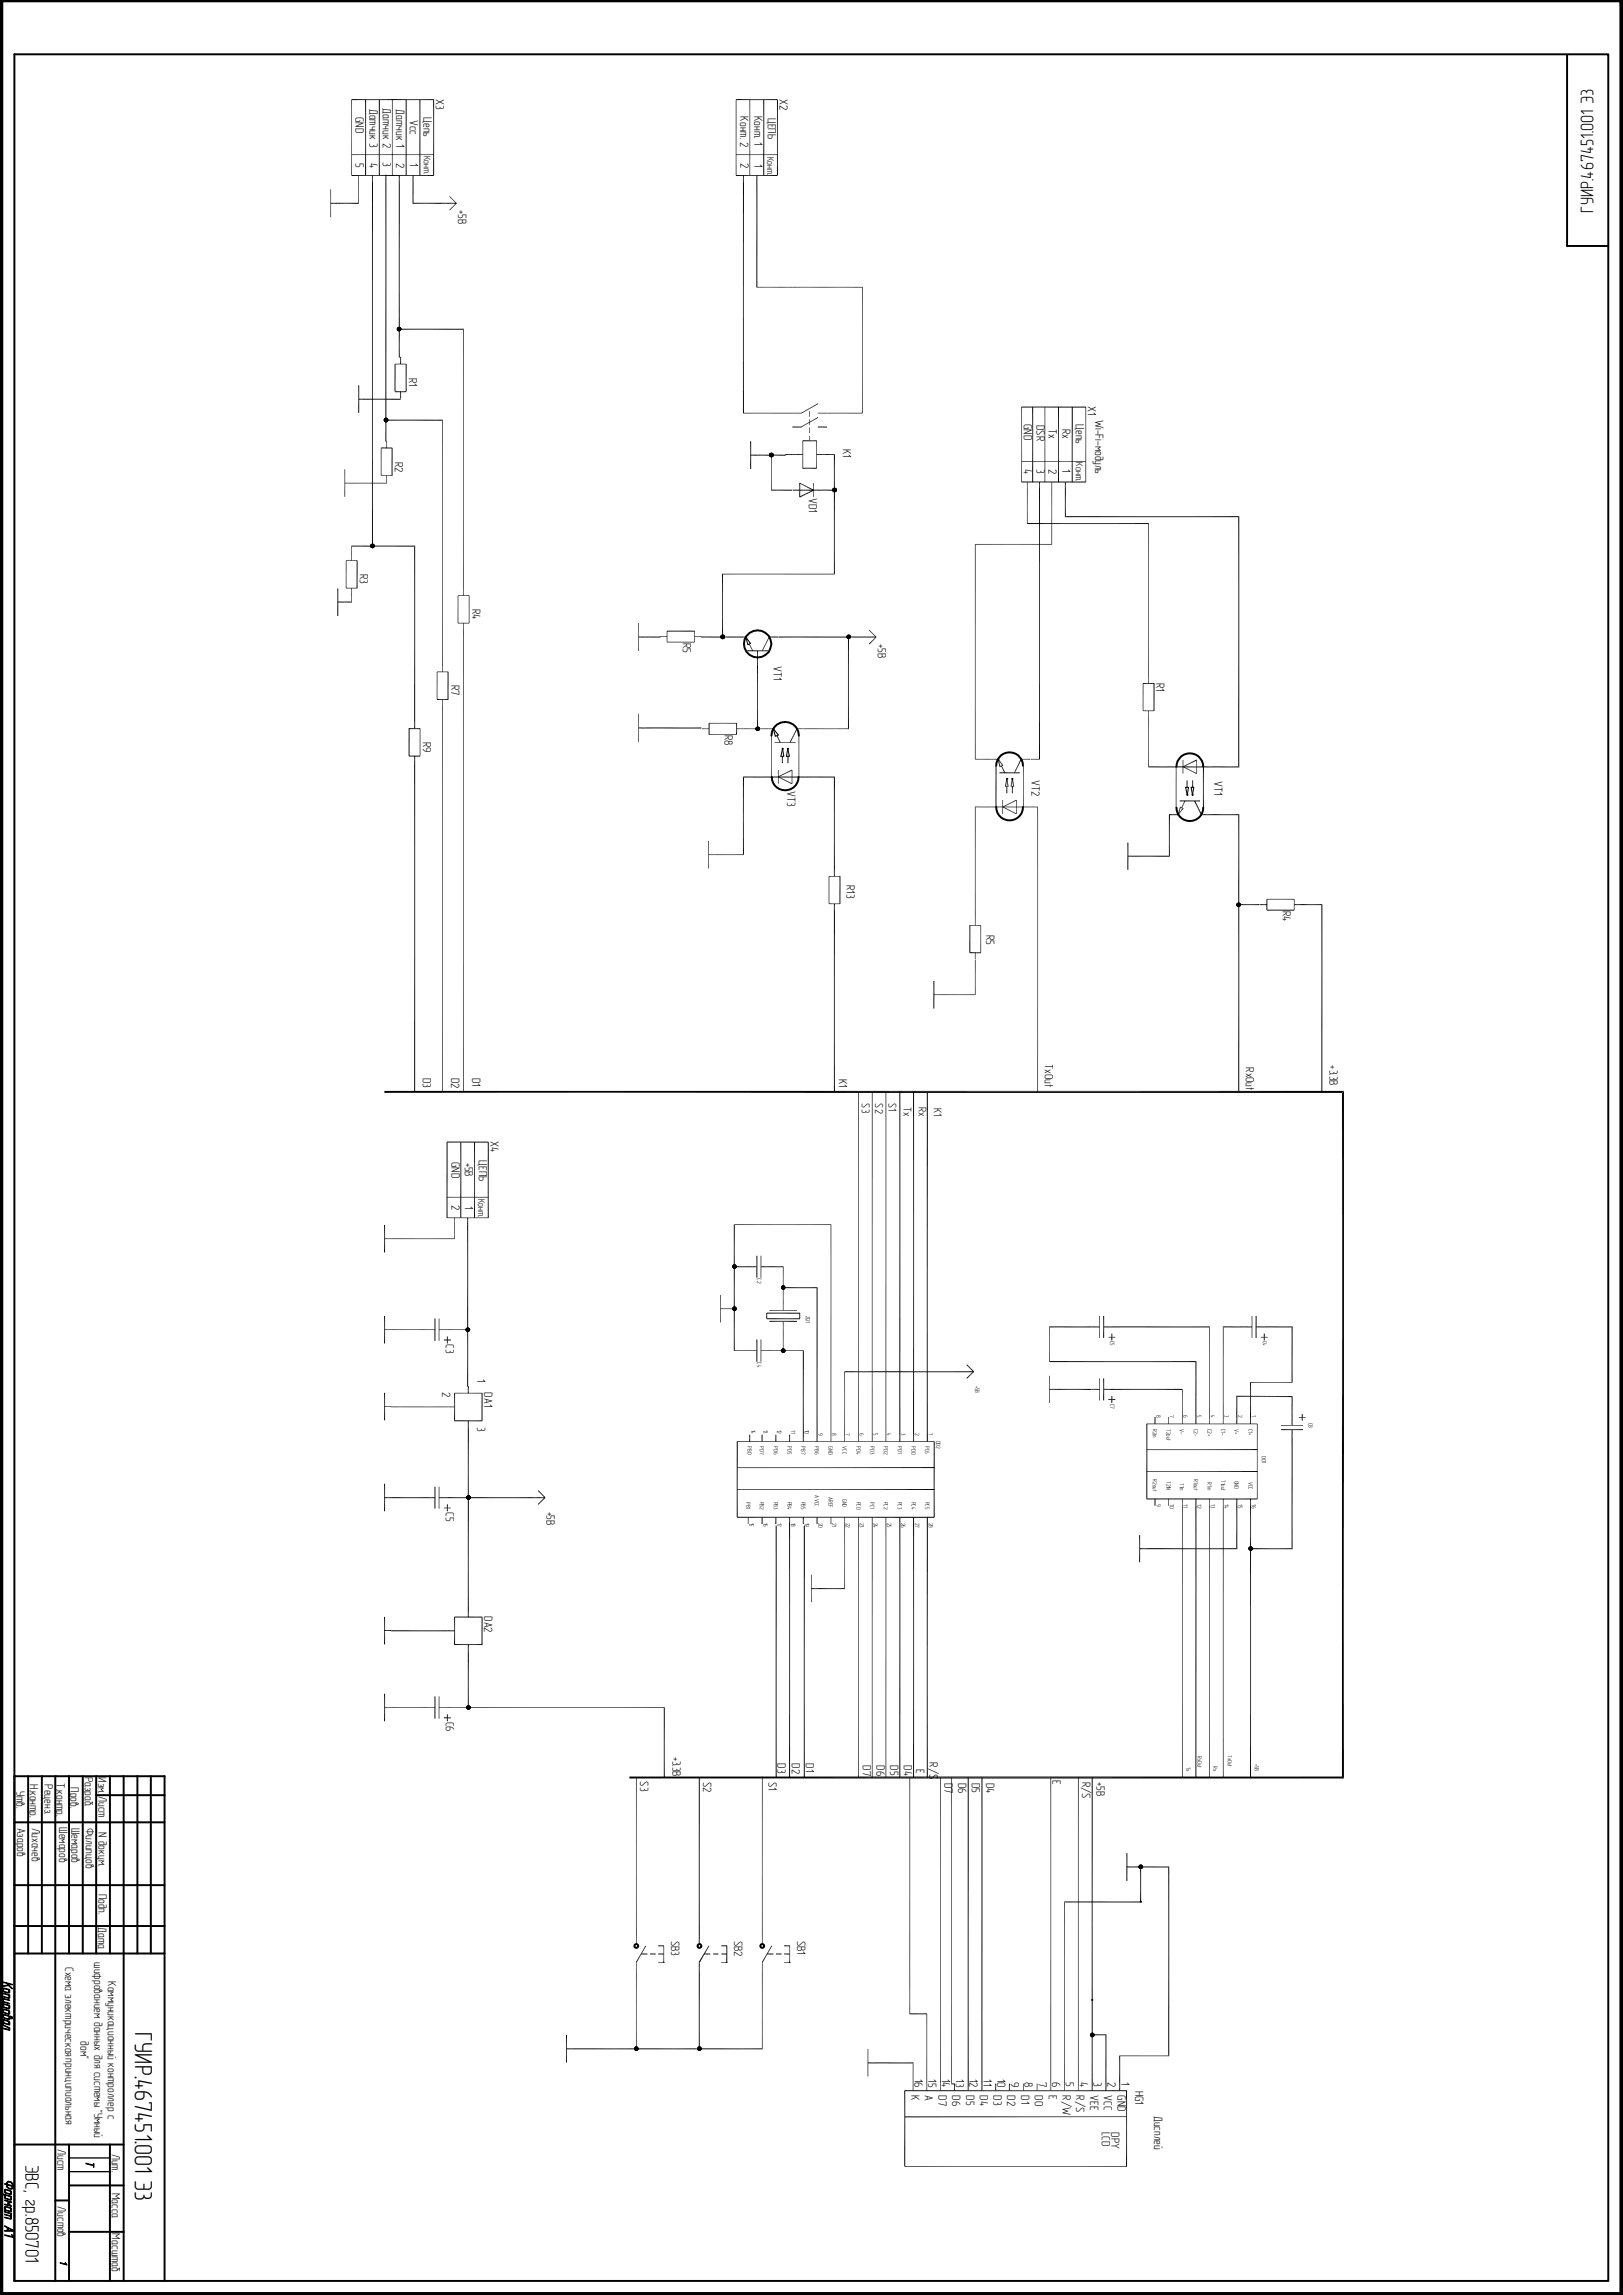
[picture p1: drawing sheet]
<svg xmlns="http://www.w3.org/2000/svg" width="210mm" height="297mm" viewBox="0 0 210 297" stroke-linecap="round" stroke-linejoin="round" font-family="sans-serif">
<defs><g id="words">
<text font-size="3.3" x="17.4" y="263" transform="rotate(90 17.4 263)">ГУИР.467451.001 Э3</text>
<text font-size="2.5" x="3.3" y="280.2" transform="rotate(90 3.3 280.2)">ЭВС, гр.850701</text>
<text font-size="2.4" x="206.2" y="27.5" transform="rotate(-90 206.2 27.5)">ГУИР.467451.001 Э3</text>
<g font-size="1.6">
<text x="46" y="15.2" transform="rotate(90 46 15.2)">GND</text>
<text x="47.8" y="14.1" transform="rotate(90 47.8 14.1)">Датчик 3</text>
<text x="49.5" y="14" transform="rotate(90 49.5 14)">Датчик 2</text>
<text x="51.3" y="14.1" transform="rotate(90 51.3 14.1)">Датчик 1</text>
<text x="53" y="15.5" transform="rotate(90 53 15.5)">Vcc</text>
<text x="54.8" y="15.2" transform="rotate(90 54.8 15.2)">Цепь</text>
<text x="56.4" y="12.8" transform="rotate(90 56.4 12.8)">X3</text>
<text x="95.8" y="15.1" transform="rotate(90 95.8 15.1)">Конт. 2</text>
<text x="97.6" y="15" transform="rotate(90 97.6 15)">Конт. 1</text>
<text x="99.4" y="15.3" transform="rotate(90 99.4 15.3)">ЦЕПЬ</text>
<text x="100.9" y="12.8" transform="rotate(90 100.9 12.8)">X2</text>
<text x="46" y="21" transform="rotate(90 46 21)">5</text>
<text x="47.8" y="21" transform="rotate(90 47.8 21)">4</text>
<text x="49.5" y="21" transform="rotate(90 49.5 21)">3</text>
<text x="51.3" y="21" transform="rotate(90 51.3 21)">2</text>
<text x="53" y="21" transform="rotate(90 53 21)">1</text>
<text x="95.8" y="21.1" transform="rotate(90 95.8 21.1)">2</text>
<text x="97.6" y="21.2" transform="rotate(90 97.6 21.2)">1</text>
<text x="59.3" y="27.2" transform="rotate(90 59.3 27.2)">+5B</text>
<text x="52.9" y="48.9" transform="rotate(90 52.9 48.9)">R1</text>
<text x="140.8" y="52.6" transform="rotate(90 140.8 52.6)">X1</text>
<text x="51.1" y="59.8" transform="rotate(90 51.1 59.8)">R2</text>
<text x="109" y="58.1" transform="rotate(90 109 58.1)">K1</text>
<text x="132.5" y="54.9" transform="rotate(90 132.5 54.9)">GND</text>
<text x="134.1" y="55" transform="rotate(90 134.1 55)">DSR</text>
<text x="135.7" y="55.5" transform="rotate(90 135.7 55.5)">Tx</text>
<text x="137.5" y="55.5" transform="rotate(90 137.5 55.5)">Rx</text>
<text x="139.2" y="54.9" transform="rotate(90 139.2 54.9)">Цепь</text>
<text x="141.7" y="54.3" transform="rotate(90 141.7 54.3)">Wi-Fi-модуль</text>
<text x="104.6" y="64.4" transform="rotate(90 104.6 64.4)">VD1</text>
<text x="132.5" y="60.7" transform="rotate(90 132.5 60.7)">4</text>
<text x="134.1" y="60.7" transform="rotate(90 134.1 60.7)">3</text>
<text x="135.7" y="60.7" transform="rotate(90 135.7 60.7)">2</text>
<text x="137.5" y="60.7" transform="rotate(90 137.5 60.7)">1</text>
<text x="46.6" y="74.3" transform="rotate(90 46.6 74.3)">R3</text>
<text x="61.1" y="78.8" transform="rotate(90 61.1 78.8)">R4</text>
<text x="88.3" y="83.2" transform="rotate(90 88.3 83.2)">R5</text>
<text x="113.6" y="83.4" transform="rotate(90 113.6 83.4)">+5B</text>
<text x="58.4" y="88.7" transform="rotate(90 58.4 88.7)">R7</text>
<text x="100.1" y="86.2" transform="rotate(90 100.1 86.2)">VT1</text>
<text x="149.6" y="88.3" transform="rotate(90 149.6 88.3)">R1</text>
<text x="93.8" y="95.1" transform="rotate(90 93.8 95.1)">R8</text>
<text x="54.7" y="96" transform="rotate(90 54.7 96)">R9</text>
<text x="133.5" y="100.9" transform="rotate(90 133.5 100.9)">VT2</text>
<text x="157.1" y="101.1" transform="rotate(90 157.1 101.1)">VT1</text>
<text x="101.9" y="102.3" transform="rotate(90 101.9 102.3)">VT3</text>
<text x="109.6" y="114.5" transform="rotate(90 109.6 114.5)">R13</text>
<text x="165.9" y="117.9" transform="rotate(90 165.9 117.9)">R4</text>
<text x="127.6" y="121" transform="rotate(90 127.6 121)">R5</text>
<text x="135.2" y="137.7" transform="rotate(90 135.2 137.7)">TxOut</text>
<text x="172" y="137.9" transform="rotate(90 172 137.9)">+3.3B</text>
<text x="54.7" y="139.5" transform="rotate(90 54.7 139.5)">D3</text>
<text x="58.4" y="139.5" transform="rotate(90 58.4 139.5)">D2</text>
<text x="61.1" y="139.5" transform="rotate(90 61.1 139.5)">D1</text>
<text x="108.5" y="139.7" transform="rotate(90 108.5 139.7)">K1</text>
<text x="161.2" y="138.1" transform="rotate(90 161.2 138.1)">RxOut</text>
<text x="63.5" y="147.7" transform="rotate(90 63.5 147.7)">X4</text>
<text x="58.4" y="150.4" transform="rotate(90 58.4 150.4)">GND</text>
<text x="58.4" y="156" transform="rotate(90 58.4 156)">2</text>
<text x="60.2" y="150.5" transform="rotate(90 60.2 150.5)">+5В</text>
<text x="62" y="150.2" transform="rotate(90 62 150.2)">ЦЕПЬ</text>
<text x="60.2" y="156.1" transform="rotate(90 60.2 156.1)">1</text>
<text x="57.7" y="173.9" transform="rotate(90 57.7 173.9)">C3</text>
<text x="61.8" y="178.4" transform="rotate(90 61.8 178.4)">1</text>
<text x="57.2" y="180.2" transform="rotate(90 57.2 180.2)">2</text>
<text x="61.8" y="184.7" transform="rotate(90 61.8 184.7)">3</text>
<text x="62.7" y="180.2" transform="rotate(90 62.7 180.2)">DA1</text>
<text x="57.7" y="195.7" transform="rotate(90 57.7 195.7)">C5</text>
<text x="70.7" y="195.6" transform="rotate(90 70.7 195.6)">+5B</text>
<text x="62.7" y="209.2" transform="rotate(90 62.7 209.2)">DA2</text>
<text x="57.7" y="222.8" transform="rotate(90 57.7 222.8)">C6</text>
<text x="87" y="227.3" transform="rotate(90 87 227.3)">+3.3B</text>
<text x="2.1" y="231.7" transform="rotate(90 2.1 231.7)">Утв.</text>
<text x="3.9" y="230.9" transform="rotate(90 3.9 230.9)">Н.контр.</text>
<text x="5.8" y="230.9" transform="rotate(90 5.8 230.9)">Реценз.</text>
<text x="7.3" y="230.8" transform="rotate(90 7.3 230.8)">Т.контр.</text>
<text x="9.1" y="231.3" transform="rotate(90 9.1 231.3)">Пров.</text>
<text x="11" y="229.9" transform="rotate(90 11 229.9)">Разраб.</text>
<text x="12.7" y="230" transform="rotate(90 12.7 230)">Изм.</text>
<text x="12.7" y="232.4" transform="rotate(90 12.7 232.4)">Лист</text>
<text x="82.8" y="230.5" transform="rotate(90 82.8 230.5)">S3</text>
<text x="91" y="230.6" transform="rotate(90 91 230.6)">S2</text>
<text x="99.4" y="230.6" transform="rotate(90 99.4 230.6)">S1</text>
<text x="100.6" y="228.2" transform="rotate(90 100.6 228.2)">D3</text>
<text x="102.4" y="228.2" transform="rotate(90 102.4 228.2)">D2</text>
<text x="104.3" y="228.2" transform="rotate(90 104.3 228.2)">D1</text>
<text x="111.6" y="228.5" transform="rotate(90 111.6 228.5)">D7</text>
<text x="113.4" y="228.5" transform="rotate(90 113.4 228.5)">D6</text>
<text x="115.2" y="228.5" transform="rotate(90 115.2 228.5)">D5</text>
<text x="117" y="228.5" transform="rotate(90 117 228.5)">D4</text>
<text x="118.5" y="228.9" transform="rotate(90 118.5 228.9)">E</text>
<text x="120.3" y="228.1" transform="rotate(90 120.3 228.1)">R/S</text>
<text x="122.2" y="230.7" transform="rotate(90 122.2 230.7)">D7</text>
<text x="124" y="230.7" transform="rotate(90 124 230.7)">D6</text>
<text x="125.8" y="230.7" transform="rotate(90 125.8 230.7)">D5</text>
<text x="127.6" y="230.7" transform="rotate(90 127.6 230.7)">D4</text>
<text x="136.2" y="230.4" transform="rotate(90 136.2 230.4)">E</text>
<text x="140" y="230.6" transform="rotate(90 140 230.6)">R/S</text>
<text x="141.9" y="230.7" transform="rotate(90 141.9 230.7)">+5B</text>
<text x="2.2" y="236.5" transform="rotate(90 2.2 236.5)">Азаров</text>
<text x="4.1" y="236.5" transform="rotate(90 4.1 236.5)">Лихачев</text>
<text x="7.7" y="236.5" transform="rotate(90 7.7 236.5)">Шемаров</text>
<text x="9.3" y="236.6" transform="rotate(90 9.3 236.6)">Шемаров</text>
<text x="11.1" y="236.5" transform="rotate(90 11.1 236.5)">Филипцов</text>
<text x="12.7" y="237.1" transform="rotate(90 12.7 237.1)">N докум.</text>
<text x="12.7" y="245.1" transform="rotate(90 12.7 245.1)">Подп.</text>
<text x="12.7" y="249.4" transform="rotate(90 12.7 249.4)">Дата</text>
<text x="86.9" y="251.2" transform="rotate(90 86.9 251.2)">SB3</text>
<text x="95" y="251.2" transform="rotate(90 95 251.2)">SB2</text>
<text x="103.2" y="251.2" transform="rotate(90 103.2 251.2)">SB1</text>
<text x="8.4" y="254.5" transform="rotate(90 8.4 254.5)">Схема электрическаяпринципиальная</text>
<text x="12.2" y="254" transform="rotate(90 12.2 254)">шифрованием данных для системы &quot;Умный</text>
<text x="14" y="256.4" transform="rotate(90 14 256.4)">Коммуникационный контроллер с</text>
<text x="10.4" y="264.2" transform="rotate(90 10.4 264.2)">дом&quot;</text>
<text x="118.3" y="269.1" transform="rotate(90 118.3 269.1)">16</text>
<text x="120.1" y="269.1" transform="rotate(90 120.1 269.1)">15</text>
<text x="121.9" y="269.1" transform="rotate(90 121.9 269.1)">14</text>
<text x="123.7" y="269.1" transform="rotate(90 123.7 269.1)">13</text>
<text x="125.5" y="269.1" transform="rotate(90 125.5 269.1)">12</text>
<text x="127.3" y="269.1" transform="rotate(90 127.3 269.1)">11</text>
<text x="129" y="269.1" transform="rotate(90 129 269.1)">10</text>
<text x="130.8" y="269.4" transform="rotate(90 130.8 269.4)">9</text>
<text x="132.6" y="269.4" transform="rotate(90 132.6 269.4)">8</text>
<text x="134.4" y="269.4" transform="rotate(90 134.4 269.4)">7</text>
<text x="136.1" y="269.4" transform="rotate(90 136.1 269.4)">6</text>
<text x="137.9" y="269.4" transform="rotate(90 137.9 269.4)">5</text>
<text x="139.7" y="269.4" transform="rotate(90 139.7 269.4)">4</text>
<text x="141.5" y="269.4" transform="rotate(90 141.5 269.4)">3</text>
<text x="143.3" y="269.4" transform="rotate(90 143.3 269.4)">2</text>
<text x="145.1" y="269.4" transform="rotate(90 145.1 269.4)">1</text>
<text x="117.9" y="271.2" transform="rotate(90 117.9 271.2)">K</text>
<text x="119.7" y="271.2" transform="rotate(90 119.7 271.2)">A</text>
<text x="121.5" y="271.2" transform="rotate(90 121.5 271.2)">D7</text>
<text x="123.2" y="271.2" transform="rotate(90 123.2 271.2)">D6</text>
<text x="125" y="271.2" transform="rotate(90 125 271.2)">D5</text>
<text x="126.8" y="271.2" transform="rotate(90 126.8 271.2)">D4</text>
<text x="128.6" y="271.2" transform="rotate(90 128.6 271.2)">D3</text>
<text x="130.3" y="271.2" transform="rotate(90 130.3 271.2)">D2</text>
<text x="132.1" y="271.2" transform="rotate(90 132.1 271.2)">D1</text>
<text x="133.9" y="271.2" transform="rotate(90 133.9 271.2)">D0</text>
<text x="135.7" y="271.2" transform="rotate(90 135.7 271.2)">E</text>
<text x="137.5" y="271.2" transform="rotate(90 137.5 271.2)">R/W</text>
<text x="139.3" y="271.2" transform="rotate(90 139.3 271.2)">R/S</text>
<text x="141.1" y="271.2" transform="rotate(90 141.1 271.2)">VEE</text>
<text x="142.6" y="275.9" transform="rotate(90 142.6 275.9)">LCD</text>
<text x="142.8" y="271.2" transform="rotate(90 142.8 271.2)">VCC</text>
<text x="143.8" y="275.9" transform="rotate(90 143.8 275.9)">DPY</text>
<text x="144.6" y="271.2" transform="rotate(90 144.6 271.2)">GND</text>
<text x="146.9" y="270.6" transform="rotate(90 146.9 270.6)">HG1</text>
<text x="149.3" y="273.8" transform="rotate(90 149.3 273.8)">Дисплей</text>
<text x="7.5" y="278.1" transform="rotate(90 7.5 278.1)">Лист</text>
<text x="14.5" y="278.7" transform="rotate(90 14.5 278.7)">Лит.</text>
<text x="7.5" y="285.5" transform="rotate(90 7.5 285.5)">Листов</text>
<text x="14.5" y="283.8" transform="rotate(90 14.5 283.8)">Масса</text>
<text x="14.5" y="289" transform="rotate(90 14.5 289)">Масштаб</text>
</g>
<g font-size="1.5">
<text x="111.5" y="142.8" transform="rotate(90 111.5 142.8)">S3</text>
<text x="113.2" y="142.8" transform="rotate(90 113.2 142.8)">S2</text>
<text x="115" y="142.8" transform="rotate(90 115 142.8)">S1</text>
<text x="116.9" y="143.2" transform="rotate(90 116.9 143.2)">Tx</text>
<text x="118.9" y="143.3" transform="rotate(90 118.9 143.3)">Rx</text>
<text x="120.8" y="143.3" transform="rotate(90 120.8 143.3)">K1</text>
</g>
<g font-size="1.3">
<text x="54.9" y="20.2" transform="rotate(90 54.9 20.2)">Конт.</text>
<text x="99.3" y="20.3" transform="rotate(90 99.3 20.3)">Конт.</text>
<text x="139.2" y="59.8" transform="rotate(90 139.2 59.8)">Конт.</text>
<text x="61.9" y="155.1" transform="rotate(90 61.9 155.1)">Конт.</text>
</g>
<g font-size=".8">
<text x="98" y="165.4" transform="rotate(90 98 165.4)">C2</text>
<text x="104.3" y="170.3" transform="rotate(90 104.3 170.3)">ZQ1</text>
<text x="143.7" y="173.6" transform="rotate(90 143.7 173.6)">C5</text>
<text x="163.4" y="173.6" transform="rotate(90 163.4 173.6)">C4</text>
<text x="98" y="176.3" transform="rotate(90 98 176.3)">C4</text>
<text x="126.2" y="179.3" transform="rotate(90 126.2 179.3)">+5B</text>
<text x="97.2" y="185" transform="rotate(90 97.2 185)">14</text>
<text x="98.8" y="185" transform="rotate(90 98.8 185)">13</text>
<text x="100.6" y="185" transform="rotate(90 100.6 185)">12</text>
<text x="102.4" y="185" transform="rotate(90 102.4 185)">11</text>
<text x="104.1" y="185" transform="rotate(90 104.1 185)">10</text>
<text x="105.9" y="185.4" transform="rotate(90 105.9 185.4)">9</text>
<text x="107.7" y="185.4" transform="rotate(90 107.7 185.4)">8</text>
<text x="109.5" y="185.4" transform="rotate(90 109.5 185.4)">7</text>
<text x="111.2" y="185.4" transform="rotate(90 111.2 185.4)">6</text>
<text x="113" y="185.4" transform="rotate(90 113 185.4)">5</text>
<text x="114.8" y="185.4" transform="rotate(90 114.8 185.4)">4</text>
<text x="116.6" y="185.4" transform="rotate(90 116.6 185.4)">3</text>
<text x="118.4" y="185.4" transform="rotate(90 118.4 185.4)">2</text>
<text x="120.2" y="185.4" transform="rotate(90 120.2 185.4)">1</text>
<text x="143.7" y="181.6" transform="rotate(90 143.7 181.6)">C7</text>
<text x="149.2" y="184.9" transform="rotate(90 149.2 184.9)">R2in</text>
<text x="149.6" y="183.2" transform="rotate(90 149.6 183.2)">8</text>
<text x="151" y="184.9" transform="rotate(90 151 184.9)">T2out</text>
<text x="151.4" y="183.2" transform="rotate(90 151.4 183.2)">7</text>
<text x="152.7" y="184.9" transform="rotate(90 152.7 184.9)">V-</text>
<text x="153.2" y="183.2" transform="rotate(90 153.2 183.2)">6</text>
<text x="154.5" y="184.9" transform="rotate(90 154.5 184.9)">C2-</text>
<text x="154.9" y="183.2" transform="rotate(90 154.9 183.2)">5</text>
<text x="156.2" y="184.9" transform="rotate(90 156.2 184.9)">C2+</text>
<text x="156.7" y="183.2" transform="rotate(90 156.7 183.2)">4</text>
<text x="158" y="184.9" transform="rotate(90 158 184.9)">C1-</text>
<text x="158.4" y="183.2" transform="rotate(90 158.4 183.2)">3</text>
<text x="159.8" y="184.9" transform="rotate(90 159.8 184.9)">V+</text>
<text x="160.2" y="183.2" transform="rotate(90 160.2 183.2)">2</text>
<text x="161.5" y="184.9" transform="rotate(90 161.5 184.9)">C1+</text>
<text x="162" y="183.2" transform="rotate(90 162 183.2)">1</text>
<text x="169.3" y="184.1" transform="rotate(90 169.3 184.1)">C8</text>
<text x="96.7" y="187.2" transform="rotate(90 96.7 187.2)">PB0</text>
<text x="98.3" y="187.2" transform="rotate(90 98.3 187.2)">PD7</text>
<text x="100.1" y="187.2" transform="rotate(90 100.1 187.2)">PD6</text>
<text x="101.9" y="187.2" transform="rotate(90 101.9 187.2)">PD5</text>
<text x="103.7" y="187.2" transform="rotate(90 103.7 187.2)">PB7</text>
<text x="105.4" y="187.2" transform="rotate(90 105.4 187.2)">PB6</text>
<text x="107.2" y="187.2" transform="rotate(90 107.2 187.2)">GND</text>
<text x="109" y="187.2" transform="rotate(90 109 187.2)">VCC</text>
<text x="110.8" y="187.2" transform="rotate(90 110.8 187.2)">PD4</text>
<text x="112.6" y="187.2" transform="rotate(90 112.6 187.2)">PD3</text>
<text x="114.4" y="187.2" transform="rotate(90 114.4 187.2)">PD2</text>
<text x="116.2" y="187.2" transform="rotate(90 116.2 187.2)">PD1</text>
<text x="117.9" y="187.2" transform="rotate(90 117.9 187.2)">PD0</text>
<text x="119.7" y="187.2" transform="rotate(90 119.7 187.2)">PC6</text>
<text x="121.2" y="186.5" transform="rotate(90 121.2 186.5)">DD2</text>
<text x="149.2" y="191.5" transform="rotate(90 149.2 191.5)">R2out</text>
<text x="151" y="191.7" transform="rotate(90 151 191.7)">T2IN</text>
<text x="152.7" y="191.9" transform="rotate(90 152.7 191.9)">T1in</text>
<text x="154.5" y="191.5" transform="rotate(90 154.5 191.5)">R1out</text>
<text x="156.2" y="191.8" transform="rotate(90 156.2 191.8)">R1in</text>
<text x="158" y="191.5" transform="rotate(90 158 191.5)">T1out</text>
<text x="159.8" y="191.6" transform="rotate(90 159.8 191.6)">GND</text>
<text x="161.5" y="191.8" transform="rotate(90 161.5 191.8)">VCC</text>
<text x="163.3" y="188.4" transform="rotate(90 163.3 188.4)">DD1</text>
<text x="96.6" y="194.3" transform="rotate(90 96.6 194.3)">PB1</text>
<text x="97" y="197.1" transform="rotate(90 97 197.1)">15</text>
<text x="98.3" y="194.3" transform="rotate(90 98.3 194.3)">PB2</text>
<text x="98.8" y="197.1" transform="rotate(90 98.8 197.1)">16</text>
<text x="100.1" y="194.3" transform="rotate(90 100.1 194.3)">PB3</text>
<text x="100.6" y="197.1" transform="rotate(90 100.6 197.1)">17</text>
<text x="101.9" y="194.3" transform="rotate(90 101.9 194.3)">PB4</text>
<text x="102.4" y="197.1" transform="rotate(90 102.4 197.1)">18</text>
<text x="103.7" y="194.3" transform="rotate(90 103.7 194.3)">PB5</text>
<text x="104.1" y="197.1" transform="rotate(90 104.1 197.1)">19</text>
<text x="105.4" y="193.5" transform="rotate(90 105.4 193.5)">AVCC</text>
<text x="105.9" y="197.1" transform="rotate(90 105.9 197.1)">20</text>
<text x="107.2" y="193.7" transform="rotate(90 107.2 193.7)">AREF</text>
<text x="107.7" y="197.1" transform="rotate(90 107.7 197.1)">21</text>
<text x="109" y="194" transform="rotate(90 109 194)">GND</text>
<text x="109.5" y="197.1" transform="rotate(90 109.5 197.1)">22</text>
<text x="110.8" y="194.3" transform="rotate(90 110.8 194.3)">PC0</text>
<text x="111.2" y="197.1" transform="rotate(90 111.2 197.1)">23</text>
<text x="112.6" y="194.3" transform="rotate(90 112.6 194.3)">PC1</text>
<text x="113" y="197.1" transform="rotate(90 113 197.1)">24</text>
<text x="114.4" y="194.3" transform="rotate(90 114.4 194.3)">PC2</text>
<text x="114.8" y="197.1" transform="rotate(90 114.8 197.1)">25</text>
<text x="116.2" y="194.3" transform="rotate(90 116.2 194.3)">PC3</text>
<text x="116.6" y="197.1" transform="rotate(90 116.6 197.1)">26</text>
<text x="117.9" y="194.3" transform="rotate(90 117.9 194.3)">PC4</text>
<text x="118.4" y="197.1" transform="rotate(90 118.4 197.1)">27</text>
<text x="119.7" y="194.3" transform="rotate(90 119.7 194.3)">PC5</text>
<text x="120.2" y="197.1" transform="rotate(90 120.2 197.1)">28</text>
<text x="149.6" y="194.7" transform="rotate(90 149.6 194.7)">9</text>
<text x="151.4" y="194.7" transform="rotate(90 151.4 194.7)">10</text>
<text x="153.2" y="194.7" transform="rotate(90 153.2 194.7)">11</text>
<text x="154.9" y="194.7" transform="rotate(90 154.9 194.7)">12</text>
<text x="156.7" y="194.7" transform="rotate(90 156.7 194.7)">13</text>
<text x="158.4" y="194.7" transform="rotate(90 158.4 194.7)">14</text>
<text x="160.2" y="194.7" transform="rotate(90 160.2 194.7)">15</text>
<text x="162" y="194.7" transform="rotate(90 162 194.7)">16</text>
<text x="155" y="227.3" transform="rotate(90 155 227.3)">RxOut</text>
<text x="158.9" y="227.2" transform="rotate(90 158.9 227.2)">TxOut</text>
<text x="153.5" y="228.6" transform="rotate(90 153.5 228.6)">Tx</text>
<text x="157" y="228.6" transform="rotate(90 157 228.6)">Rx</text>
<text x="162.4" y="228.3" transform="rotate(90 162.4 228.3)">+5B</text>
</g>
</g></defs>
<g fill="#000" stroke="#000" stroke-width=".13">
<path d="M.4 257l.7-.1v.1l-.7 .1z" fill-rule="evenodd"/>
<path d="M.5 257.3l.7 .2-.1 .3v-.3l-.6-.1z" fill-rule="evenodd"/>
<path d="M.4 258.4l.7 .1 .1 .1-.8-.2z" fill-rule="evenodd"/>
<path d="M.5 259.4v.4h.6l.1 .2-.7-.2z" fill-rule="evenodd"/>
<path d="M.4 257.3h.1v.4l.6 .2 .1-.4 .1 .4h-.2l-.6-.1-.1-.1z" fill-rule="evenodd"/>
<path d="M.4 257.9l.8 .2 .1 .4-.1 .1-.1-.4z" fill-rule="evenodd"/>
<path d="M.4 258.7l.1 .3 .8 .3-.9-.2z" fill-rule="evenodd"/>
<path d="M.5 258.7l.8 .2-.8-.1z" fill-rule="evenodd"/>
<path d="M.1 259.2l1.1 .3v.5l-.1-.4-.6-.2v.4l-.1-.1v-.3l-.3-.1z" fill-rule="evenodd"/>
<path d="M.8 256.7l.8 .7z" fill-rule="evenodd"/>
<path d="M.4 256.5l1.2 .3v.1l-1.2-.3z" fill-rule="evenodd"/>
<path d="M.4 261.8v.2z" fill-rule="evenodd"/>
<path d="M.5 260l.6 .2v.3v-.2l-.5-.2-.1 .1z" fill-rule="evenodd"/>
<path d="M.4 260.7h.1v.4l.6 .2v-.1l.1 .2-.7-.2-.1-.1z" fill-rule="evenodd"/>
<path d="M.4 261.4h.2l.5 .1v.5v-.4l-.5-.1h-.1l-.1 .5z" fill-rule="evenodd"/>
<path d="M.4 262.5l.7 .1 .1 .2-.8-.2z" fill-rule="evenodd"/>
<path d="M.4 260l.1 .4 .6 .2 .1-.4 .1 .1-.1 .3-.1 .1-.6-.2-.1-.1z" fill-rule="evenodd"/>
<path d="M.5 261.5v.3l.6 .2 .1-.4 .1 .4-.8-.1z" fill-rule="evenodd"/>
<path d="M.4 262l.8 .4 .1 .3-.2-.1v-.1z" fill-rule="evenodd"/>
<path d="M.5 260.7l1 .2v.2l-.2-.1-.1 .4-.1-.5-.5-.1-.1 .1z" fill-rule="evenodd"/>
<path d="M1.3 261l.1 .2 .1-.2a.17 .17 0 0 1 0 .3 .17 .17 0 0 1-.2-.2z" fill-rule="evenodd"/>
<path d="M.6 286v.1z" fill-rule="evenodd"/>
<path d="M.7 283.3l.7 .2v.3v-.2l-.6-.2-.1 .1z" fill-rule="evenodd"/>
<path d="M.7 284.1v.4l.6 .1h.1v.1l-.7-.1z" fill-rule="evenodd"/>
<path d="M.6 285.6l.2-.1 .6 .2v.5v-.4l-.6-.2h-.1l-.1 .5z" fill-rule="evenodd"/>
<path d="M.6 286.6l.8 .2v.1l-.8-.3z" fill-rule="evenodd"/>
<path d="M.6 286.9l.7 .2 .1-.1v.2l-.8-.2z" fill-rule="evenodd"/>
<path d="M.6 285.2l.7 .2 .1 .1-.8-.2z" fill-rule="evenodd"/>
<path d="M.6 284.7l.8 .2-.8-.1z" fill-rule="evenodd"/>
<path d="M.6 283.3l.1 .5 .6 .1h.1v-.4l.1 .5h-.2l-.6-.2h-.1z" fill-rule="evenodd"/>
<path d="M.2 283.9l1.3 .3v.5h-.1v-.4l-.7-.2v.4l-.1-.1v-.3z" fill-rule="evenodd"/>
<path d="M1 285.1l.5-.2v.1l-.4 .2z" fill-rule="evenodd"/>
<path d="M1 285.1l.5 .4z" fill-rule="evenodd"/>
<path d="M.7 285.7v.3l.7 .2v-.4h.1v.5l-.8-.2z" fill-rule="evenodd"/>
<path d="M.6 286.2l.9 .3-.1 .7v-.7l-.8-.2z" fill-rule="evenodd"/>
<path d="M.9 282.6v.1l.7 .2v.1l-.7-.2z" fill-rule="evenodd"/>
<path d="M.9 282.8a.41 .41 0 0 0 .7 .3v-.2v.4a.58 .58 0 0 1-.7-.2z" fill-rule="evenodd"/>
<path d="M.6 288.7h.3l.2-.3v.3h.6l.1 .1h-1.2z" fill-rule="evenodd"/>
<path d="M.6 289.2l1.1 .3 .1 .1-1.2-.3z" fill-rule="evenodd"/>
<path d="M.6 282.6l.2 .1a.37 .37 0 0 1 .3-.4 .37 .37 0 0 1 .4 .1l.2 .5h.2v.1h-.2l-.1 .3v-.6a.37 .37 0 0 0-.3-.3 .37 .37 0 0 0-.4 .2v.5l-.1-.4z" fill-rule="evenodd"/>
<path d="M.6 288.1l1.3 .7-.8-.4-.2 .3v-.4z" fill-rule="evenodd"/>
<path d="M1.5 289.2l.4 .4z" fill-rule="evenodd"/>
<path d="M7.8 292.8l.8 .3-.8-.2z" fill-rule="evenodd"/>
<path d="M8.4 292.8l.2 .3z" fill-rule="evenodd"/>
<path d="M11.1 280l1 .2v-.2v.5v-.2z" fill-rule="evenodd"/>
</g>
<g fill="none" stroke="#000" stroke-width=".25">
<path d="M1.9 7h206.2v288.2h-206.2zM202.8 7.1v24.7h5.3M48.1 70.5h.2l.1 .2-.1 .1h-.2l-.1-.1 .1-.2h.1l.2 .2-.2 .1h-.1l-.1-.1zM96.5 82.5h.1M99.8 95.2a1.78 1.78 0 0 1 1.8-1.8 1.78 1.78 0 0 1 1.8 1.8M100.1 94.3h.1M101.3 96.9h.1M101.9 96.9h.1M128.9 99.1a1.74 1.74 0 0 1 1.7-1.7 1.74 1.74 0 0 1 1.8 1.7M129.2 98.3h.1M152.2 99.2a1.74 1.74 0 0 1 1.8-1.7 1.74 1.74 0 0 1 1.7 1.7M99.9 100.5a1.74 1.74 0 0 0 1.7 1.8 1.74 1.74 0 0 0 1.7-1.8"/>
<path d="M128.9 104.4a1.74 1.74 0 0 0 1.7 1.8 1.74 1.74 0 0 0 1.8-1.8M130.3 100.8h.1M131 100.8h.1M152.2 104.5a1.74 1.74 0 0 0 1.8 1.8 1.74 1.74 0 0 0 1.7-1.8M152.4 105.4h.1M153.6 102.9h.1M154.3 102.9h.1M49.7 141.3h124.2M173.8 141.2v89M1.9 235.8h19.4M1.9 229.9h19.4v65.3M3.6 229.9v22.9"/>
<path d="M5.4 229.9v22.9M7.2 229.9v65.3M8.9 229.9v22.9M10.7 229.9v22.9M12.4 229.9v22.9M12.4 232.3h8.9M14.2 229.9v22.9M16 229.9v65.3M17.8 229.9v22.9M19.5 229.9v22.9M81.4 230h92.5M1.9 244h19.4"/>
<path d="M1.9 249.3h19.4M1.9 252.8h19.4M141.3 258.8h.1M147.6 246.1h.1M1.9 277.5h14.1M8.9 277.5v17.7M14.2 277.5v17.7M141.3 263.4h.1M7.2 284.8h1.7M8.9 282.8h7.1M8.9 288.8h7.1"/>
<circle cx="49.9" cy="54.4" r=".17"/>
<circle cx="51.7" cy="42.6" r=".16"/>
<circle cx="99.8" cy="58.9" r=".17"/>
<circle cx="108" cy="63.4" r=".17"/>
<circle cx="93.5" cy="82.4" r=".17"/>
<circle cx="98" cy="83.3" r="1.76"/>
<circle cx="98.1" cy="94.3" r=".16"/>
<circle cx="109.8" cy="82.4" r=".16"/>
<circle cx="160.3" cy="117.1" r=".16"/>
<circle cx="60.5" cy="172.1" r=".16"/>
<circle cx="95" cy="169.4" r=".16"/>
<circle cx="95" cy="163.9" r=".16"/>
<circle cx="101.4" cy="166.6" r=".16"/>
<circle cx="101.4" cy="174.8" r=".16"/>
<circle cx="60.6" cy="193.8" r=".16"/>
<circle cx="161.9" cy="200.4" r=".16"/>
<circle cx="60.6" cy="221" r=".16"/>
<circle cx="82.3" cy="251.8" r=".25"/>
<circle cx="90.5" cy="251.8" r=".25"/>
<circle cx="98.6" cy="251.8" r=".25"/>
<circle cx="147.6" cy="241.6" r=".16"/>
<circle cx="82.3" cy="265.1" r=".16"/>
<circle cx="90.5" cy="265.1" r=".16"/>
<circle cx="141.4" cy="263.4" r=".16"/>
</g>
<path d="M8.9 279.3h5.3M8.9 281.1h5.3" fill="none" stroke="#000" stroke-width=".17"/>
<path d="M.1 0h209.7v296.9h-209.7z" fill="none" stroke="#000" stroke-width=".59"/>
<g fill="#000">
<path d="M42.8 26.2h.9l-.9 .2zM42.8 26.4l.9-.2v.2zM46.4 22.7v.9zM48.1 22.7l.2 .9h-.2zM48.1 22.7h.2v.9zM49.9 22.6l.1 .9h-.1zM49.9 22.6h.1v.9zM51.6 22.7l.1 .9h-.1zM51.6 22.7h.1v.9zM53.4 22.7l.1 .9h-.1zM53.4 22.7h.1v.9zM57.3 26.4l.9-.2v.2z"/>
<path d="M57.3 26.2h.9l-.9 .2zM58.2 26.2h.9l-.9 .2zM58.2 26.4l.9-.2v.2zM59 26.3l-.8 .9h-.1zM58.1 25.4l1 .9h-.1zM59 26.3h.1l-.9 .9zM58.1 25.4h.1l.9 .9zM96.1 22.7l.2 .9h-.2zM96.1 22.7h.2v.9zM97.9 22.7l.1 .9h-.1zM97.9 22.7h.1v.9zM101.6 37.2l.9-.1v.1z"/>
<path d="M101.6 37.1h.9l-.9 .1zM46.4 51.6h.9l-.9 .1zM46.4 51.7l.9-.1v.1zM49.7 54.4h.3l-.2 .1zM49.8 54.3l.2 .1h-.3zM50 54.4v.2l-.2-.1zM49.9 57.1l.1-.1v.1zM50 54.4l.1 .1-.1 .1zM49.8 54.3l.2-.1v.2zM50 57.1l.1 .9h-.1zM49.9 57.1l.1-.1zM50 54.4h.1v.1z"/>
<path d="M50 54.2l.1 .1-.1 .1zM50 57.1h.1v.9zM50.1 54.3v.1h-.1zM49.3 58l1.5-.1v.1zM49.3 57.9h1.5l-1.5 .1zM51.1 50.6h1.4l-1.4 .2zM51.1 50.8l1.4-.2v.2zM51.1 47.1h1.4l-1.4 .1zM51.1 47.2l1.4-.1v.1zM51.5 42.6h.1l-.1 .2zM51.5 42.5l.1 .1h-.1zM51.6 42.6v.2h-.1z"/>
<path d="M51.6 46.3l.3-.1v.1zM51.6 42.6l.2 .2h-.2zM51.5 42.5l.1-.1v.2zM51.6 46.3l.3-.1zM51.6 42.6h.3l-.1 .2zM51.6 42.4l.2 .1-.2 .1zM51.8 50.7l.1 .9h-.1zM51.8 46.2l.1 .9h-.1zM51.8 42.5l.1 .1h-.3zM51.8 50.7h.1v.9zM51.8 46.2h.1v.9zM97.1 58.8h.9l-.9 .2z"/>
<path d="M97.1 59l.9-.2v.2zM98 58.8h1.8l-1.8 .2zM98 59l1.8-.2v.2zM99.7 58.9h.1l-.1 .1zM99.7 58.8l.1 .1h-.1zM99.7 59l.1-.1v.2zM99.8 58.9l.1 .1-.1 .1zM99.7 58.8l.1-.1v.2zM99.8 58.8h1.8l-1.8 .2zM99.8 59l1.8-.2 .1 .2zM99.8 58.9h.2l-.1 .1zM99.8 58.7l.1 .1-.1 .1z"/>
<path d="M99.8 58.9l.1-.1 .1 .1zM101.6 58.8l.1 .2zM101.6 58.8h.9l-.8 .1zM101.7 58.9l.8-.1v.1zM102.5 58.9l.9-.1v.1zM102.5 58.8h.9l-.9 .1zM102.5 53.5l.9-.1v.1zM102.5 53.4h.9l-.9 .1zM102.5 55.3l.9-.1v.1zM102.5 55.2h.9l-.9 .1zM103.7 55.2l2.1-1.2-2.1 1.3zM103.7 53.4l2.1-1.2-2.1 1.3z"/>
<path d="M103.7 55.3l2.1-1.3 .1 .1zM103.4 55.3l.3-.1v.1zM103.4 55.2h.3l-.3 .1zM103.4 53.5l.3-.1v.1zM103.4 53.4h.3l-.3 .1zM103.7 53.5l2.1-1.3 .1 .1zM103.9 57h1.8l-1.8 .1zM103.9 57.1l1.8-.1v.1zM103.4 58.9l.5-.1v.1zM103.4 58.8h.5l-.5 .1zM104.7 53.2l.1 .7h-.1zM104.7 55.3l.1 .7h-.1z"/>
<path d="M104.7 54.3l.1 .7h-.1zM104.7 56.4l.1 .6h-.1zM104.7 53.2h.1v.7zM104.7 55.3h.1v.7zM104.7 54.3h.1v.7zM104.7 56.4h.1v.6zM105.7 58.8h.4l-.4 .1zM105.7 58.9l.4-.1v.1zM106.1 58.8h.9l-.9 .1zM106.1 58.9l.9-.1v.1zM106.1 53.4h.9l-.9 .1zM106.1 53.5l.9-.1v.1z"/>
<path d="M106.1 55.2h.9l-.9 .1zM106.1 55.3l.9-.1v.1zM105.8 55.3l.3-.1v.1zM105.8 55.2h.3l-.3 .1zM105.8 53.5l.3-.1v.1zM105.8 53.4h.3l-.3 .1zM107 58.8h1l-1 .1zM107 58.9l1-.1-.1 .1zM43.7 77.9h.9l-.9 .1zM43.7 78l.9-.1v.1zM44.6 62.5h.9l-.9 .1zM44.6 62.6l.9-.1v.1z"/>
<path d="M44.8 76.1h1.4l-1.4 .1zM44.8 76.2l1.4-.1v.1zM44.8 72.5h1.4l-1.4 .1zM44.8 72.6l1.4-.1v.1zM45.5 76.1l.1 .9h-.1zM45.5 71.7l.1 .9h-.1zM45.5 77l.1 1-.1-.1zM44.6 77.9h.9l-.9 .1zM45.5 70.6l.1 1.1h-.1zM45.5 76.1h.1v.9zM45.5 71.7h.1v.9zM45.5 77h.1v1z"/>
<path d="M44.6 78l.9-.1 .1 .1zM45.5 70.6l.1 .1v1zM48 70.7h.2l-.2 .1zM48 70.5l.2 .2h-.2zM48 70.8l.2-.1v.2zM48.2 70.7l.1 .1-.1 .1zM48 70.5h.2v.2zM48.2 70.7h.2l-.1 .1zM48.2 70.5h.1l-.1 .2zM48.3 70.5l.1 .2h-.2zM50 61.6l.1 .8h-.1zM50 62.4l.1 .2z"/>
<path d="M50 61.6h.1v.8zM50 62.4h.1v.2zM49.3 61.6l1.5-.1v.1zM49.3 61.5h1.5l-1.5 .1zM59.3 77h1.4l-1.4 .1zM59.3 77.1l1.4-.1v.1zM59.9 76.2l.1 .9h-.1zM59.9 76.2h.1v.9zM103.4 62.5l.1 1.8h-.1zM103.5 64.3l1.7-.9-1.7 1zM102.6 63.5l.9-.1v.1zM102.6 63.4h.9l-.9 .1z"/>
<path d="M103.5 63.4h1.8l-1.8 .1zM103.5 63.5l1.8-.1v.1zM103.5 64.4l1.7-1 .1 .1zM103.4 62.5h.1v1.8zM103.9 60.5h1.8l-1.8 .2zM103.9 60.7l1.8-.2v.2zM105.2 62.5l.1 1.8h-.1zM103.5 62.6l1.8 .8-.1 .1zM105.3 63.4h.9l-.9 .1zM105.3 63.5l.9-.1v.1zM103.5 62.5l1.8 .9-1.8-.8zM105.2 62.5h.1v1.8z"/>
<path d="M107.8 63.4h.2l-.1 .1zM107.9 63.3l.1 .1h-.2zM108 63.4v.2l-.1-.1zM106.2 63.4h1.7l-1.7 .1zM108 63.4l.1 .1-.1 .1zM107.9 63.3l.1-.1v.2zM106.2 63.5l1.7-.1 .1 .1zM108 63.4h.2l-.1 .1zM108 63.2l.1 .1-.1 .1zM108 63.4l.1-.1 .1 .1zM132.9 62.4l.1 .9h-.1zM132.9 62.4h.1v.9z"/>
<path d="M134.5 62.4l.1 .9h-.1zM134.5 62.4h.1v.9zM136.1 62.4v.9zM137.8 62.4l.1 .9h-.1zM137.8 62.4h.1v.9zM52.9 97.8h1.5l-1.5 .1zM52.9 97.9l1.5-.1v.1zM52.9 94.2h1.5l-1.5 .2zM52.9 94.4l1.5-.2v.2zM53.6 97.8l.1 1h-.1zM53.6 93.4l.1 .9h-.1zM53.6 97.8h.1v1z"/>
<path d="M53.6 93.4h.1v.9zM56.6 90.5h1.4l-1.4 .1zM56.6 90.6l1.4-.1v.1zM56.6 86.9h1.4l-1.4 .1zM56.6 87l1.4-.1v.1zM57.2 90.5l.1 .9h-.1zM57.2 86.1l.1 .9h-.1zM57.2 90.5h.1v.9zM57.2 86.1h.1v.9zM59.3 80.6h1.4l-1.4 .1zM59.3 80.7l1.4-.1v.1zM59.9 80.6l.1 .9h-.1z"/>
<path d="M59.9 80.6h.1v.9zM82.6 82.4h.9l-.9 .1zM82.6 82.5l.9-.1v.1zM82.6 94.1h.9l-.9 .2zM82.6 94.3l.9-.2v.2zM83.5 82.4h1.9l-1.9 .1zM83.5 82.5l1.9-.1 .1 .1zM85.4 82.4h.1v.1zM86.3 81.7l.1 1.4h-.1zM85.4 82.4l.9-.1v.1zM85.4 82.3h.9l-.9 .1zM86.3 81.7h.1v1.4z"/>
<path d="M89.8 81.7l.1 1.4h-.1zM89.9 82.3h.9l-.9 .1zM89.9 82.4l.9-.1v.1zM89.8 81.7h.1v1.4zM90.7 82.4h.1l-.1 .1zM91.7 93.6l.1 1.4h-.1zM90.8 94.4l.9-.1v.1zM90.8 94.3h.9l-.9 .1zM91.7 93.6h.1v1.4zM93.3 82.5h.2l-.2 .1zM93.3 82.3l.2 .2h-.2zM93.5 82.5v.1h-.2z"/>
<path d="M93.5 82.5l.1 .1h-.1zM93.3 82.3h.2v.2zM93.5 82.5h.2l-.1 .1zM93.5 82.3h.1l-.1 .2zM93.5 82.5l.1-.2 .1 .2zM95.2 93.6l.2 1.4h-.2zM95.3 94.3h.9l-.9 .1zM95.3 94.4l.9-.1v.1zM93.5 82.5l1.8-.1v.1zM93.5 82.4h1.8l-1.8 .1zM95.2 93.6h.2v1.4zM95.3 82.5l.9-.1v.1z"/>
<path d="M95.3 82.4h.9l-.9 .1zM96.2 82.5l.3-.1v.1zM96.2 82.4h.3l-.3 .1zM96.9 83.4l.6 .8h-.1zM96.9 83.4l.1-.1 .5 .9zM97.8 94.3h.2l-.1 .1zM97.9 94.2l.1 .1h-.2zM98 94.3v.2l-.1-.1zM98 85.1l.1 .9h-.1zM98 84.2l.1 .9h-.1zM98 94.3l.1 .1-.1 .1zM97.9 94.2l.1-.1v.2z"/>
<path d="M96.2 94.4l1.8-.1v.1zM96.2 94.3h1.8l-1.8 .1zM98 85.1h.1v.9zM98 84.2h.1v.9zM98 94.3h.2l-.1 .1zM98 94.1l.1 .1-.1 .1zM98 94.3l.1-.1 .1 .1zM99.5 82.4l-.8 1.8h-.1zM99.5 82.4l.1 .1-.9 1.7zM98 94.4l.9-.1v.1zM98 94.3h.9l-.9 .1zM98.9 94.4l.9-.1v.1z"/>
<path d="M98.9 94.3h.9l-.9 .1zM99.8 94.3h.3l-.3 .1zM99.8 94.4l.3-.1v.1zM99.8 82.4h.9l-.9 .1zM99.8 82.5l.9-.1v.1zM99.5 82.5l.3-.1v.1zM99.5 82.4h.3l-.3 .1zM100.5 95.2l.5 .9h-.1zM100.5 95.2h.1l.4 .9zM101.2 97.9l.1 .9h-.1zM101.2 97.9h.1v.9zM101.9 97.9l.1 .9h-.1z"/>
<path d="M101.9 97.9h.1v.9zM103.1 94.3l-.8 1.8h-.1zM103.1 94.3l.1 .1-.9 1.7zM102.4 99.7l.1 1.7h-.1zM102.4 99.7h.1v1.7zM103.1 94.3h.3l-.3 .1zM103.1 94.4l.3-.1v.1zM103.4 94.3h.9l-.9 .1zM103.4 94.4l.9-.1v.1zM109.6 82.5h.2l-.2 .1zM109.6 82.3l.2 .2h-.2zM109.8 82.5v.1h-.2z"/>
<path d="M109.8 82.5l.1 .1h-.1zM109.6 82.3h.2v.2zM109.8 82.5h.2l-.1 .1zM109.8 82.3h.1l-.1 .2zM109.8 82.5l.1-.2 .1 .2zM109.8 82.5l1.8-.1v.1zM109.8 82.4h1.8l-1.8 .1zM111.6 82.5l.9-.1v.1zM111.6 82.4h.9l-.9 .1zM112.5 82.4h.9l-.9 .1zM112.5 82.5l.9-.1v.1zM113.3 82.4l-.8 1-.1-.1z"/>
<path d="M112.4 81.6l1 .8-.1 .1zM113.3 82.4l.1 .1-.9 .9zM112.4 81.6l.1-.1 .9 .9zM126.2 98.3l1.8-.1v.1zM126.2 98.3v-.1h1.8zM128 98.3l.9-.1v.1zM128 98.2h.9l-.9 .1zM128.9 98.2h.3l-.3 .1zM128.9 98.3l.3-.1v.1zM129.1 98.3l.7 .8-.1-.1zM129.1 98.3l.1-.1 .6 .9zM129.1 98.3l.4 .8-.1 .2z"/>
<path d="M129.1 98.3l.1-.1 .3 .9zM129.5 99.1l.2-.1-.3 .3zM129.4 99.3l.3-.3 .1 .1zM129.5 99.1h.1l.5 .9zM132.1 98.2l-.8 1.8h-.1zM132.2 98.2h.2l-.2 .1zM132.2 98.3l.2-.1v.1zM132.4 98.2h.9l-.9 .1zM132.4 98.3l.9-.1v.1zM133.4 98.2h1.1l-1.1 .1zM133.4 98.3l1.1-.1 .1 .1zM147.9 88.4h1.5l-1.5 .1z"/>
<path d="M147.9 88.5l1.5-.1v.1zM147.9 91.9h1.5l-1.5 .1zM147.9 92l1.5-.1v.1zM148.6 87.6l.1 .8h-.1zM148.6 92l.1 .9h-.1zM148.6 87.6h.1v.8zM148.6 92h.1v.9zM151.3 99.3l.9-.1v.1zM151.3 99.2h.9l-.9 .1zM153 98.3l.1 1.8h-.1zM153.1 99.3l1.8 .8-.1 .1zM153 98.3h.1v1.8z"/>
<path d="M153.1 99.2l1.8 .9-1.8-.8zM153.1 99.2l1.7-.9-1.7 1zM153.1 99.3l1.7-1 .1 .1zM155.7 99.2h.9l-.9 .1zM155.7 99.3l.9-.1v.1zM91.7 110.6h.9l-.9 .1zM91.7 110.7l.9-.1v.1zM98.9 100.6l.9-.1v.1zM98.9 100.5h.9l-.9 .1zM100.7 99.7l.1 1.7h-.1zM100.7 100.5l1.7-.9-1.7 1zM100.7 100.6l1.7-1 .1 .1z"/>
<path d="M100.7 99.7h.1v1.7zM100.7 100.6l1.8 .8-.1 .1zM100.7 100.5l1.8 .9-1.8-.8zM103.4 100.5h.9l-.9 .1zM103.4 100.6l.9-.1v.1zM107.3 116.9h1.4l-1.4 .1zM107.3 117l1.4-.1v.1zM107.3 113.4h1.4l-1.4 .1zM107.3 113.5l1.4-.1v.1zM107.9 117l.1 .9h-.1zM107.9 112.5l.1 .9h-.1zM107.9 117.8l.1 .1h-.1z"/>
<path d="M107.9 117h.1v.9zM107.9 112.5h.1v.9zM107.9 117.8h.1v.1zM125.5 119.7h1.4l-1.4 .1zM125.5 119.8l1.4-.1v.1zM126.2 118.9v.9zM126.2 104.5l1.8-.1v.1zM126.2 104.4h1.8l-1.8 .1zM128 104.5l.9-.1v.1zM128 104.4h.9l-.9 .1zM129.7 103.5l.1 1.8h-.1zM129.8 104.4l1.7-.9-1.7 1z"/>
<path d="M129.7 103.5h.1v1.8zM129.8 104.5l1.7-1v.1zM129.5 99.1l.6 .9h-.1zM130 101.8l.4-.1 .1 .1zM130 101.8l.4-.1zM130.2 100.8v.9l-.2 .1zM130.2 101.8l.1 .9h-.1zM130.2 100.8h.1l-.1 .9zM130.2 101.8h.1v.9zM130.2 100.8l.3 1-.1-.1zM130.2 100.8h.1l.2 1zM130.8 101.8l.3-.1 .1 .1z"/>
<path d="M130.8 101.8l.3-.1zM130.9 100.8v.9l-.1 .1zM130.9 101.8l.2 .9h-.2zM130.9 100.8h.2l-.2 .9zM130.9 101.8h.2v.9zM130.9 100.8l.3 1-.1-.1zM130.9 100.8h.2l.1 1zM132.1 98.2l.1 .1-.9 1.7zM131.5 103.5l.1 1.8h-.1zM129.8 104.5l1.7 .8v.1zM129.8 104.4l1.7 .9-1.7-.8zM131.5 103.5h.1v1.8z"/>
<path d="M132.4 104.4h.9l-.9 .1zM132.4 104.5l.9-.1v.1zM133.3 104.4h1l-1 .1zM133.3 104.5l1-.1-.1 .1zM146 110.7h.8l-.8 .2zM146 110.9l.8-.2v.2zM151.3 105.5l.9-.1v.1zM151.3 105.4h.9l-.9 .1zM152.2 105.4h.2l-.2 .1zM152.2 105.5l.2-.1v.1zM153 104.6l-.5 .9zM153 104.6h.2l-.7 .9z"/>
<path d="M152.7 104.4l-.2 1.1-.1-.1zM152.7 104.4l.1 .1-.3 1zM152.8 104.5l.4 .1h-.2zM152.7 104.4l.5 .2-.4-.1zM153.3 103.6l-.3 1-.1-.1zM153.3 103.6l.1 .1-.4 .9zM153.5 101l.2 .9h-.2zM153.5 101h.2v.9zM154.3 101l.1 .9h-.1zM154.3 101h.1v.9zM154.5 103.7l1 1.7-.1 .1zM154.5 103.7l.1-.1 .9 1.8z"/>
<path d="M154.8 98.3l.1 1.8h-.1zM154.8 98.3h.1v1.8zM155.4 105.4h.3l-.3 .1zM155.4 105.5l.3-.1v.1zM155.7 105.4h.9l-.9 .1zM155.7 105.5l.9-.1v.1zM160.1 117.1h.2l-.2 .1zM160.1 117l.2 .1h-.2zM160.3 117.1v.2l-.2-.1zM160.3 117.1l.1 .1-.1 .1zM160.1 117l.2-.1v.2zM160.3 117.1h.2l-.1 .1z"/>
<path d="M160.3 116.9l.1 .1-.1 .1zM160.4 117l.1 .1h-.2zM163.9 116.4l.1 1.4h-.1zM163.1 117.1l.9-.1v.1zM163.1 117h.9l-.9 .1zM163.9 116.4h.1v1.4zM167.4 116.4l.1 1.4h-.1zM167.5 117h.9l-.9 .1zM167.5 117.1l.9-.1v.1zM167.4 116.4h.1v1.4zM120.8 128.7h.9l-.9 .1zM120.8 128.8l.9-.1v.1z"/>
<path d="M125.5 123.2h1.4l-1.4 .2zM125.5 123.4l1.4-.2v.2zM126.2 123.3v.9zM58.8 157.6v.9zM60.5 157.6l.1 .9h-.1zM60.5 157.6h.1v.9zM116.4 141.3h.4l-.3 .1zM116.5 141.4l.3-.1v.1zM118.2 141.3h.3l-.2 .1zM118.3 141.4l.2-.1v.1zM49.7 160.3h.9l-.9 .1zM49.7 160.4l.9-.1v.1z"/>
<path d="M49.7 172h.9l-.9 .1zM49.7 172.1l.9-.1v.1zM55.2 172.1l.9-.1v.1zM55.2 172h.9l-.9 .1zM56.1 172.1l.2-.1v.1zM56.1 172h.2l-.2 .1zM56.8 172h.2l-.2 .1zM56.8 172.1l.2-.1v.1zM57 172h.9l-.9 .1zM57 172.1l.9-.1v.1zM57.8 173l.2 .9h-.2zM57.8 173h.2v.9z"/>
<path d="M57.4 173.5l.9-.1v.1zM57.4 173.4h.9l-.9 .1zM58.8 158.5v1.9v-.1zM58.8 158.5v1.9zM60.3 172.1h.2l-.1 .1zM60.4 172l.1 .1h-.2zM60.4 172.2l.1-.1v.2zM60.5 179.5l.1-.1v.1zM60.5 172.1l.1 .1-.1 .1zM60.4 172l.1-.1v.2zM60.5 179.5l.1-.1zM60.5 172.1h.2l-.1 .1z"/>
<path d="M60.5 171.9l.1 .1-.1 .1zM60.6 172l.1 .1h-.2zM93.2 169.3h.9l-.9 .1zM93.2 169.4l.9-.1v.1zM94.1 169.3h.9l-.9 .1zM94.1 169.4l.9-.1v.1zM94.8 163.9h.2l-.1 .1zM94.8 169.4h.2l-.1 .1zM94.9 163.8l.1 .1h-.2zM94.9 164l.1-.1v.2zM94.9 169.2l.1 .2h-.2zM95 169.4v.1h-.1z"/>
<path d="M95 174.8h1.9zM95 163.9l.1 .1-.1 .1zM94.9 163.8l.1-.1v.2zM95 169.4l.1 .1h-.1zM94.9 169.2h.1v.2zM95 174.8h.1h1.8zM95 163.9h.2l-.1 .1zM95 163.7l.1 .1-.1 .1zM95 169.4h.2l-.1 .1zM95 169.2h.1l-.1 .2zM95.1 163.8l.1 .1h-.2zM95 169.4l.1-.2 .1 .2z"/>
<path d="M95.1 164l1.8-.1v.1zM95 163.9h1.9l-1.8 .1zM96.9 164l.8-.1v.1zM96.9 163.9h.8l-.8 .1zM96.9 174.8h.8zM96.9 174.8h.8h-.8zM97.7 164l.2-.1v.1zM97.7 163.9h.2l-.2 .1zM97.7 174.8h.2zM97.7 174.8h.2h-.2zM98.5 163.9h.1l-.1 .1zM98.5 164l.1-.1v.1z"/>
<path d="M98.5 174.8h.1h-.1zM98.5 174.8h.1zM98.6 163.9h.9l-.9 .1zM98.6 164l.9-.1v.1zM98.6 174.8h.9h-.9zM98.6 174.8h.9zM99.1 169.9l.2 .7h-.2zM99.1 169.9h.2v.7zM99.5 163.9h1.9l-1.9 .1zM99.5 164l1.9-.1-.1 .1zM99.5 174.8h1.8h-1.8zM99.5 174.8h1.8z"/>
<path d="M101.2 166.7h.1l-.1 .1zM101.2 174.8h.1l-.1 .1zM101.2 166.5l.1 .2h-.1zM101.3 166.7v.1h-.1zM101.2 174.7l.1 .1h-.1zM101.2 174.9l.1-.1v.2zM101.3 168.5l.1 .9h-.1zM101.3 171.2l.1 .9h-.1zM101.3 169.4l.1 .2h-.1zM101.3 171l.1 .2h-.1zM101.3 166.6l.1 1.9h-.1zM101.3 166.7l.2 .1h-.2z"/>
<path d="M101.2 166.5h.1v.2zM101.3 174.8l.2 .1-.2 .1zM101.2 174.7l.1-.1v.2zM101.3 168.5h.1v.9zM101.3 171.2h.1v.9zM101.3 169.4h.1v.2zM101.3 171h.1v.2zM101.3 166.6l.1 .1v1.8zM101.3 166.7h.2v.1zM101.3 166.5h.2l-.2 .2zM101.3 174.8h.2v.1zM101.3 174.6l.2 .1-.2 .1z"/>
<path d="M101.3 166.7l.2-.2v.2zM101.5 174.7v.1h-.2zM103.4 169.9l.1 .7h-.1zM103.4 169.9h.1v.7zM125.9 177.5l-.8 .9zM125.1 176.7l.9 .8h-.1zM125.9 177.5h.1l-.9 .9zM125.1 176.6l.9 .9-.9-.8zM135.8 179.7h.9l-.9 .2zM135.8 179.9l.9-.2v.2zM141.2 171.8l.9-.1v.1zM141.2 171.7h.9l-.9 .1z"/>
<path d="M141.2 179.9l.9-.2v.2zM141.2 179.7h.9l-.9 .2zM142.1 171.8l.2-.1v.1zM142.1 171.7h.2l-.2 .1zM142.1 179.9l.2-.2v.2zM142.1 179.7h.2l-.2 .2zM142.8 171.7h.2l-.2 .1zM142.8 171.8l.2-.1v.1zM142.8 179.7h.2l-.2 .2zM142.8 179.9l.2-.2v.2zM143 171.7h.9l-.9 .1zM143 171.8l.9-.1v.1z"/>
<path d="M143 179.7h.9l-.9 .2zM143 179.9l.9-.2v.2zM143.8 172.6l.1 .9h-.1zM143.8 172.6h.1v.9zM143.4 173.1l.9-.1v.1zM143.4 173h.9l-.9 .1zM161 171.8l.8-.1v.1zM161 171.7h.8l-.8 .1zM161.8 171.8l.2-.1v.1zM161.8 171.7h.2l-.2 .1zM162.6 171.7h.1l-.1 .1zM162.6 171.8l.1-.1v.1z"/>
<path d="M162.7 171.7h.9l-.9 .1zM162.7 171.8l.9-.1v.1zM163.5 172.6l.2 .9h-.2zM163.5 172.6h.2v.9zM163.2 173.1l.8-.1v.1zM163.2 173h.8l-.8 .1zM49.7 193.8h.9l-.9 .1zM49.7 193.9l.9-.1v.1zM49.7 182h.9l-.9 .1zM49.7 182.1l.9-.1v.1zM50.6 182h.1l-.1 .1zM55.2 193.9l.9-.1v.1z"/>
<path d="M55.2 193.8h.9l-.9 .1zM56.1 193.9l.2-.1v.1zM56.1 193.8h.2l-.2 .1zM56.8 193.8h.2l-.2 .1zM56.8 193.9l.2-.1v.1zM57 193.8h.9l-.9 .1zM57 193.9l.9-.1v.1zM57.8 194.7l.2 .9h-.2zM57.8 194.7h.2v.9zM57.4 195.2l.9-.1v.1zM57.4 195.1h.9l-.9 .1zM57.9 182.1l.9-.1v.1z"/>
<path d="M57.9 182h.9l-.9 .1zM60.4 193.8h.2l-.1 .1zM60.5 193.7l.1 .1h-.2zM60.6 193.8v.2l-.1-.1zM60.5 183.9l.2 .8h-.2zM60.5 179.4l.2 .9h-.2zM60.6 193.8l.1 .1-.1 .1zM60.5 193.7l.1-.1v.2zM60.5 183.9h.2v.8zM60.5 179.4h.2v.9zM60.6 193.8h.2l-.1 .1zM60.6 193.6l.1 .1-.1 .1z"/>
<path d="M60.6 193.8l.1-.1 .1 .1zM68.7 193.9l.9-.1v.1zM68.7 193.8h.9l-.9 .1zM69.6 193.8h.9l-.9 .1zM69.6 193.9l.9-.1v.1zM70.5 193.8l-.8 .9-.1-.1zM69.6 193l1 .8h-.1zM70.5 193.8h.1l-.9 .9zM69.7 192.9l.9 .9-1-.8zM96.8 196.3l.1 .9h-.1zM96.8 196.3h.1v.9zM96.9 185.7l.2 .9h-.2z"/>
<path d="M96.9 185.7h.2v.9zM98.6 185.7l.1 .9h-.1zM98.6 196.3l.1 .9h-.1zM98.6 185.7h.1v.9zM98.6 196.3h.1v.9zM100.3 185.7l.2 .9h-.2zM100.3 196.3l.2 .9h-.2zM100.3 185.7h.2v.9zM100.3 196.3h.2v.9zM102.1 185.7l.1 .9h-.1zM102.1 196.3l.1 .9h-.1zM102.1 185.7h.1v.9z"/>
<path d="M102.1 196.3h.1v.9zM103.9 196.3l.1 .9h-.1zM103.9 185.7l.1 .9h-.1zM103.9 196.3h.1v.9zM103.9 185.7h.1v.9zM105.7 196.3l.1 .9h-.1zM105.7 185.7l.1 .9h-.1zM105.7 196.3h.1v.9zM105.7 185.7h.1v.9zM107.5 196.3l.1 .9h-.1zM107.5 185.7l.1 .9h-.1zM107.5 196.3h.1v.9z"/>
<path d="M107.5 185.7h.1v.9zM109.3 196.3v.9zM109.3 185.7v.9zM116.4 185.7l.1 .9h-.1zM116.4 185.7h.1v.9zM118.2 185.7l.1 .9h-.1zM118.2 185.7h.1v.9zM143.8 180.7l.1 .9h-.1zM143.8 180.7h.1v.9zM143.4 181.2l.9-.1v.1zM143.4 181.1h.9l-.9 .1zM149.4 194l.1 .9h-.1z"/>
<path d="M149.4 183.4l.1 .9h-.1zM149.4 194h.1v.9zM149.4 183.4h.1v.9zM151.2 194l.1 .9h-.1zM151.2 183.4l.1 .9h-.1zM151.2 194h.1v.9zM151.2 183.4h.1v.9zM153 183.4v.9zM153 194v.9zM154.7 183.4l.1 .9h-.1zM154.7 194l.1 .9h-.1zM154.7 183.4h.1v.9z"/>
<path d="M154.7 194h.1v.9zM156.5 194v.9zM156.5 183.4v.9zM158.2 194l.1 .9h-.1zM158.2 183.4l.1 .9h-.1zM158.2 194h.1v.9zM158.2 183.4h.1v.9zM160 183.4l.1 .9h-.1zM160 194l.1 .9h-.1zM160 183.4h.1v.9zM160 194h.1v.9zM161.8 183.4l.1 .9h-.1z"/>
<path d="M161.8 194l.1 .9h-.1zM161.8 183.4h.1v.9zM161.8 194h.1v.9zM167.1 185.2l.2 .9h-.2zM167.1 183.4l.2 .9h-.2zM167.1 184.3l.2 .2h-.2zM167.1 185l.2 .2h-.2zM167.1 185.2h.2v.9zM167.1 183.4h.2v.9zM167.1 184.3h.2v.2zM167.1 185h.2v.2zM168.4 183l.2 .9h-.2z"/>
<path d="M168.4 183h.2v.9zM168.1 183.5l.9-.1v.1zM168.1 183.4h.9l-.9 .1zM49.7 210.9h.9l-.9 .2zM49.7 211.1l.9-.2v.2zM50.6 211h.1l-.1 .1zM57.9 211.1l.9-.1v.1zM57.9 211h.9l-.9 .1zM60.5 212.9l.2 .8h-.2zM60.5 208.4l.2 .9h-.2zM60.5 212.9h.2v.8zM60.5 208.4h.2v.9z"/>
<path d="M105 205.5h.9l-.9 .2zM105 205.7l.9-.2v.2zM147.5 200.4h.9l-.9 .1zM147.5 200.5l.9-.1v.1zM161.6 200.4h.2l-.1 .2zM161.7 200.3l.1 .1h-.2zM161.8 200.4v.2h-.1zM161.8 200.4l.1 .2h-.1zM161.7 200.3l.1-.1v.2zM161.8 200.4h.2l-.1 .2zM161.8 200.2l.1 .1-.1 .1zM161.8 200.4l.1-.1 .1 .1z"/>
<path d="M49.7 220.9h.9l-.9 .1zM49.7 221l.9-.1v.1zM55.2 221l.9-.1v.1zM55.2 220.9h.9l-.9 .1zM56.1 221l.2-.1v.1zM56.1 220.9h.2l-.2 .1zM56.8 220.9h.2l-.2 .1zM56.8 221l.2-.1v.1zM57 220.9h.9l-.9 .1zM57 221l.9-.1v.1zM57.8 221.9l.2 .9h-.2zM57.8 221.9h.2v.9z"/>
<path d="M57.4 222.4l.9-.2v.2zM57.4 222.2h.9l-.9 .2zM60.4 221h.2l-.1 .1zM60.5 220.9l.1 .1h-.2zM60.5 221.1l.1-.1v.1zM60.6 221l.1 .1h-.1zM60.5 220.9l.1-.1v.2zM60.6 221h.2l-.1 .1zM60.6 220.8l.1 .1-.1 .1zM60.7 220.9l.1 .1h-.2zM101.3 230h.8l-.8 .1zM101.3 230.1l.8-.1 .1 .1z"/>
<path d="M152.8 230h.2l-.2 .1zM152.8 230.1l.2-.1v.1zM154.6 230v.1zM154.7 230l.1 .1h-.2zM156.4 230v.1zM156.5 230v.1h-.1zM158.2 230l.1 .1zM82.3 254.2l.1 .9h-.1zM82.3 250.7l.1 .8h-.1zM83.5 251.8l-1.1 2.2-.1-.1zM82.3 254l.1 .2h-.1zM82.3 254.2h.1v.9z"/>
<path d="M82.3 250.7h.1v.8zM83.5 251.8h.1l-1.2 2.2zM82.3 254h.1v.2zM83 252.8h.8l-.8 .1zM83 252.9l.8-.1v.1zM84.1 252.8h.7l-.7 .1zM84.1 252.9l.7-.1v.1zM85.2 252.8h.7l-.7 .1zM85.2 252.9l.7-.1v.1zM85.2 253.9h.7l-.7 .1zM85.2 254l.7-.1v.1zM85.2 251.8h.7l-.7 .1z"/>
<path d="M85.2 251.9l.7-.1v.1zM90.4 254.2l.2 .9h-.2zM90.4 250.7l.2 .8h-.2zM91.7 251.8l-1.1 2.2-.2-.1zM90.4 254l.2 .2h-.2zM90.4 254.2h.2v.9zM90.4 250.7h.2v.8zM91.7 251.8h.1l-1.2 2.2zM90.4 254h.2v.2zM91.1 252.8h.8l-.8 .1zM91.1 252.9l.8-.1v.1zM92.3 252.8h.7l-.7 .1z"/>
<path d="M92.3 252.9l.7-.1v.1zM93.3 252.8h.8l-.8 .1zM93.3 252.9l.8-.1v.1zM93.3 253.9h.8l-.8 .1zM93.3 254l.8-.1v.1zM93.3 251.8h.8l-.8 .1zM93.3 251.9l.8-.1v.1zM98.6 254.2l.1 .9h-.1zM98.6 250.7l.1 .8h-.1zM99.8 251.8l-1.1 2.2-.1-.1zM98.6 254l.1 .2h-.1zM98.6 254.2h.1v.9z"/>
<path d="M98.6 250.7h.1v.8zM99.8 251.8h.1l-1.2 2.2zM98.6 254h.1v.2zM99.3 252.8h.8l-.8 .1zM99.3 252.9l.8-.1v.1zM100.4 252.8h.7l-.7 .1zM100.4 252.9l.7-.1v.1zM101.5 252.8h.7l-.7 .1zM101.5 252.9l.7-.1v.1zM101.5 253.9h.7l-.7 .1zM101.5 254l.7-.1v.1zM101.5 251.8h.7l-.7 .1z"/>
<path d="M101.5 251.9l.7-.1v.1zM145.8 241.6h.9l-.9 .1zM145.8 241.7l.9-.1v.1zM146.7 241.6h1l-1 .1zM146.7 241.7l1-.1-.2 .1zM147.4 241.6h.2l-.1 .1zM147.5 241.5l.1 .1h-.2zM147.6 241.6v.2l-.1-.1zM147.6 241.6l.1 .1-.1 .1zM147.5 241.5l.1-.1v.2zM147.6 241.6h.2l-.1 .1zM147.6 241.4l.1 .1-.1 .1z"/>
<path d="M147.6 241.6l.1-.1 .1 .1zM73.3 265.1h.9l-.9 .1zM73.3 265.2l.9-.1v.1zM82.2 265.1h.1l-.1 .2zM82.2 265l.1 .1h-.1zM82.2 265.3l.1-.2v.2zM82.3 265.1l.2 .2h-.2zM82.2 265h.1v.1zM82.3 265.1h.2v.2zM82.3 265h.2l-.2 .1zM82.5 265v.1h-.2zM90.3 265.1h.2l-.2 .2z"/>
<path d="M90.3 265l.2 .1h-.2zM90.3 265.3l.2-.2v.2zM89.6 265.1h.8l-.8 .1zM90.5 265.1l.1 .2h-.1zM90.3 265h.2v.1zM89.6 265.2l.8-.1 .2 .1zM90.5 265.1h.2l-.1 .2zM90.5 265h.1l-.1 .1zM90.6 265l.1 .1h-.2zM112.3 266.9h.9l-.9 .1zM112.3 267l.9-.1v.1zM118.1 269.7l.1 .9h-.1z"/>
<path d="M118.1 269.7h.1v.9zM119.9 269.7l.1 .9h-.1zM119.9 269.7h.1v.9zM121.7 269.7l.1 .9h-.1zM121.7 269.7h.1v.9zM123.1 269.7l.4-.1v.1zM123.2 269.6h.3l-.4 .1zM123.4 269.7l.2 .9h-.2zM123.4 269.7h.2v.9zM125.2 269.7l.1 .9h-.1zM125.2 269.7h.1v.9zM127 269.7l.1 .9h-.1z"/>
<path d="M127 269.7h.1v.9zM128.8 269.7l.1 .9h-.1zM128.8 269.7h.1v.9zM130.6 269.7l.1 .9h-.1zM130.6 269.7h.1v.9zM132.4 269.7l.1 .9h-.1zM132.4 269.7h.1v.9zM134.2 269.7v.9zM135.9 269.7l.1 .9h-.1zM135.9 269.7h.1v.9zM137.7 269.7l.1 .9h-.1zM137.7 269.7h.1v.9z"/>
<path d="M139.5 269.7l.1 .9h-.1zM139.5 269.7h.1v.9zM141.1 263.4h.2l-.1 .1zM141.2 263.2l.1 .2h-.2zM141.2 263.5l.1-.1v.1zM141.3 269.7l.1 .9h-.1zM141.3 263.3h1.9l-1.9 .1zM141.3 263.4l1.9-.1-.2 .1zM141.3 263.4l.1 .1h-.1zM141.2 263.2l.1-.1v.3zM141.3 269.7h.1v.9zM141.3 263.4h.2l-.1 .1z"/>
<path d="M141.3 263.1l.1 .1-.1 .2zM141.3 263.4l.1-.2 .1 .2zM143 269.7l.2 .9h-.2zM143 269.7h.2v.9zM144.8 269.7l.1 .9h-.1zM144.8 269.7h.1v.9z"/>
</g>
<g fill="none" stroke="#000" stroke-width=".13">
<path d="M45.5 12.9h10.6M45.5 12.9v9.8M47.3 12.9v9.8M49.1 12.9v9.8M50.8 12.9v9.8M52.6 12.9v9.8M54.3 12.9v9.8M56.1 12.9v9.8M95.2 12.9h5.4M95.2 12.9v9.8M97 12.9v9.8M98.8 12.9v9.8"/>
<path d="M100.6 12.9v9.8M42.8 24.5v3.6M43.7 26.3h2.7M45.5 22.7h10.6M45.5 20h10.6M46.4 23.6v2.8M48.2 23.6v47.1M49.9 23.5v33.6M51.7 23.6v22.7M53.4 26.3h3.9M53.4 23.6v2.8M95.2 22.7h5.4"/>
<path d="M95.2 20h5.4M96.2 23.6v29.9M97.9 37.2h3.7M97.9 23.6v13.6M102.5 37.2h9.1M111.6 37.1v16.4M46.4 49.9v3.5M47.3 51.7h4.6M49.3 58v3.6M50 54.4h7.3M50.7 58v3.6M51.1 47.1v3.6"/>
<path d="M51.6 42.6h8.4M52.6 47.1v3.6M57.3 54.3v31.8M60 42.5v33.7M96.1 53.5h6.4M97.1 57.1v3.6M99.8 58.9v4.6M103.9 57v3.6M105.7 57v3.6M107.1 53.5h4.5M108 58.8v15.5M132.2 52.7h8.3"/>
<path d="M132.2 59.7h8.3M132.2 52.7v9.7M133.6 52.7v9.7M135.2 52.7v9.7M137 52.7v9.7M138.7 52.7v9.7M140.5 52.7v9.7M43.7 76.2v3.5M44.6 60.7v3.6M44.8 72.6v3.5M45.5 70.7h8.2M45.5 62.5h4.6"/>
<path d="M46.2 72.6v3.5M53.7 70.6v22.8M59.3 77.1v3.5M60.7 77.1v3.5M93.4 74.3h14.6M93.5 74.3v8.2M99.8 63.4h2.7M126.2 70.4h9.9M126.2 70.4v27.9M132.2 62.4h8.3M132.9 67.8h15.8M132.9 63.3v4.5"/>
<path d="M134.5 63.3v35M136.1 63.3v7.2M137.8 66.9h22.6M137.9 63.3v3.6M148.6 67.7v19.9M160.3 66.8v32.5M52.9 94.3v3.5M53.7 98.8v42.5M54.4 94.3v3.5M56.6 87v3.5M57.3 91.4v49.9M58 87v3.5"/>
<path d="M60 81.5v59.8M82.6 80.6v3.6M82.6 92.4v3.6M83.5 94.2h7.3M86.3 81.7h3.6M86.3 83.1h3.6M90.7 82.4h2.8M91.7 93.6h3.6M91.7 95h3.6M96.5 82.5l.6 .8-.3 .1zM96.7 84.2h2.7M98 86v8.3"/>
<path d="M99.8 95.2v5.3M100.1 94.3l.6 .8-.4 .2zM100.2 96.1h2.8M100.8 82.4h9.1M101.3 96.9l.1 1h-.4zM101.9 96.9l.3 1h-.4zM103.4 95.2v5.3M104.3 94.3h5.6M109.8 82.4v12M128.9 99.1v5.3M132.4 99.1v5.3h-3.5M147.9 88.4v3.6"/>
<path d="M148.6 99.3h2.7M148.6 92.9v6.4M149.3 88.4v3.6M152.2 99.2v5.3M152.2 99.3h3.5M155.7 99.2v5.3M156.6 99.3h3.8M91.7 108.8v3.6M92.6 110.6h3.7M96.1 100.6h2.8M96.2 100.5v10.2M99.8 100.6h3.6"/>
<path d="M104.3 100.6h3.7M107.3 113.4v3.6M108 100.5v12M108 117.9v23.4M108.7 113.4v3.6M125.5 119.8v3.5M126.2 104.4v14.5M126.9 119.8v3.5M129.3 100h2.7M134.3 104.4v36.9M145.9 109.1v3.5M146.8 110.8h4.6"/>
<path d="M151.3 105.4v5.5M152.7 103.7h2.6M153.4 101.9h.4l-.2 1zM154.1 101.9h.4l-.2 1zM156.6 105.4h3.8M160.3 117.1h2.7M160.3 105.4v35.9M164 117.8h3.5M164 116.4h3.5M168.4 117.1h2.7M171 117v24.3M120.8 127v3.5"/>
<path d="M121.7 128.7h4.5M126.2 124.2v4.6M49.8 158.5v3.6M57.8 147.8h5.4M57.8 154.9h5.4M57.8 147.8v9.8h5.4M59.6 147.8v9.8M60.5 158.5v21M61.4 147.8v9.8M63.2 147.8v9.8M95 158.5h12.6M95 158.5v16.3"/>
<path d="M107.5 158.5v27.2M111.1 141.3v45.3M112.9 141.3v45.3M114.6 141.3v45.3M116.4 141.3v44.4M118.2 141.3v44.4M120 141.3v45.3M49.8 170.3v3.6M50.6 172.1h4.6M50.6 160.3h8.2M56.3 170.6v2.9M56.8 170.6v2.9"/>
<path d="M57.9 172.1h2.6M93.2 167.6v3.6M97.9 162.5v2.9M97.9 173.4v2.8M98.5 162.5v2.9M98.5 173.4v2.8M99.2 170.7h4.3M99.2 169.9h4.3M99.6 169.6h3.5M99.6 171h3.5M101.3 174.8h2.7M101.3 166.6h4.5"/>
<path d="M101.3 163.9v2.8M101.3 172.1v2.7M103.9 174.8v10.9M105.7 166.6v19.1M109.3 177.5h16.7M109.3 177.5v8.2M135.8 171.7h5.4M135.8 176.2h19M135.8 171.7v4.6M135.8 178.1v3.5M136.7 179.8h4.5M142.3 170.3v2.8"/>
<path d="M142.3 178.4v2.8M142.8 170.3v2.8M142.8 178.4v2.8M143.9 171.7h12.6M143.9 179.8h9.1M153 179.7v3.7M154.7 176.1v7.3M156.5 171.7v11.7M158.2 171.7h2.8M158.3 171.7v11.7M161.8 178.9h5.5M161.8 178.9v4.5"/>
<path d="M162 170.3v2.8M162.5 170.3v2.8M163.6 171.7h3.7M167.2 171.7v7.2M49.8 180.3v3.5M49.8 192v3.6M50.6 182.1h7.3M50.6 193.8h4.6M56.3 192.4v2.8M56.8 192.4v2.8M57.9 193.8h10.8M58.8 183.9h3.6"/>
<path d="M60.6 184.7v23.7M62.4 180.3v3.6M62.4 180.3h-3.6v3.6M95.4 186.6h25.5v9.7M95.4 189.9h25.5M95.4 196.4h25.5M95.4 192.8h25.5M95.4 186.6v9.7M100.4 197.4v32.6M102.2 197.2v32.9M104.1 197.4v32.6M109.3 197.2v8.5"/>
<path d="M111.1 196.3v33.7M112.9 196.3v33.7M114.6 196.3v33.7M116.4 196.3v33.7M118.2 196.3v33.7M120 196.3v33.7M147.5 198.7v3.5M148.4 187.6h14.3M148.4 194h14.3M148.4 190.4h14.3M148.4 194v-9.7h14.3v9.7M153 194.9v35.2"/>
<path d="M154.7 194.9v35.2M156.5 194.9v35.2M158.3 194.9v35.2M160 180.7h7.3M160 180.6v2.8M160 194.9v5.6M160.1 180.7h7.2M161.8 194.9v35.2M165.8 185h2.8M165.8 184.5h2.8M167.2 180.7v2.7M167.2 186.1v14.4"/>
<path d="M49.8 209.3v3.5M49.8 219.2v3.6M50.6 211.1h7.3M56.3 219.5v2.9M56.8 219.5v2.9M58.8 212.8h3.6M58.8 209.3h3.6M58.8 209.3v3.6M60.6 213.7v7.3M62.4 209.3v3.6M105 203.8v3.5M105.9 205.6h3.4"/>
<path d="M148.4 200.4h11.7M161.8 200.4h5.5M50.6 221h4.6M57.9 221h28.1M82.3 230v20.7M86 220.9v9.1M90.5 230v20.7M98.6 230v20.7M117.7 230v30.7M121.7 230v39.7M123.1 230v39.7M125.3 230v39.7"/>
<path d="M127.1 230v39.7M136 230v39.7M139.5 230v39.7M141.3 230v39.7M145.8 239.8v3.6M161.8 230v.1M82.3 255.1v10M85.9 253.9v.1M85.9 251.8v2.2M90.5 255.1v10.1M94 253.9l.1 .1M94 251.8v2.2"/>
<path d="M98.6 255.1v10.1M102.2 253.9v.1M102.2 251.8v2.2M137.7 246.1h9.9M137.8 246.1v23.6M147.6 241.6v4.5M147.6 241.6h3.7M151.2 241.6v24.5M73.3 263.4v3.5M74.2 265.2h15.4M90.5 265.2h8.2M112.3 265.2v3.5"/>
<path d="M113.2 267h5M117.1 270.6v9.8M117.1 270.6h28.7M117.1 274h28.7M117.7 260.6h2.3M118.2 266.9v2.8M119.9 260.6v9.1M143.1 263.3v6.4M144.8 266.1h6.5M144.9 266v3.7M145.8 270.6v9.8M117.1 280.4h28.7"/>
</g>
<use href="#words"/>
</svg>
